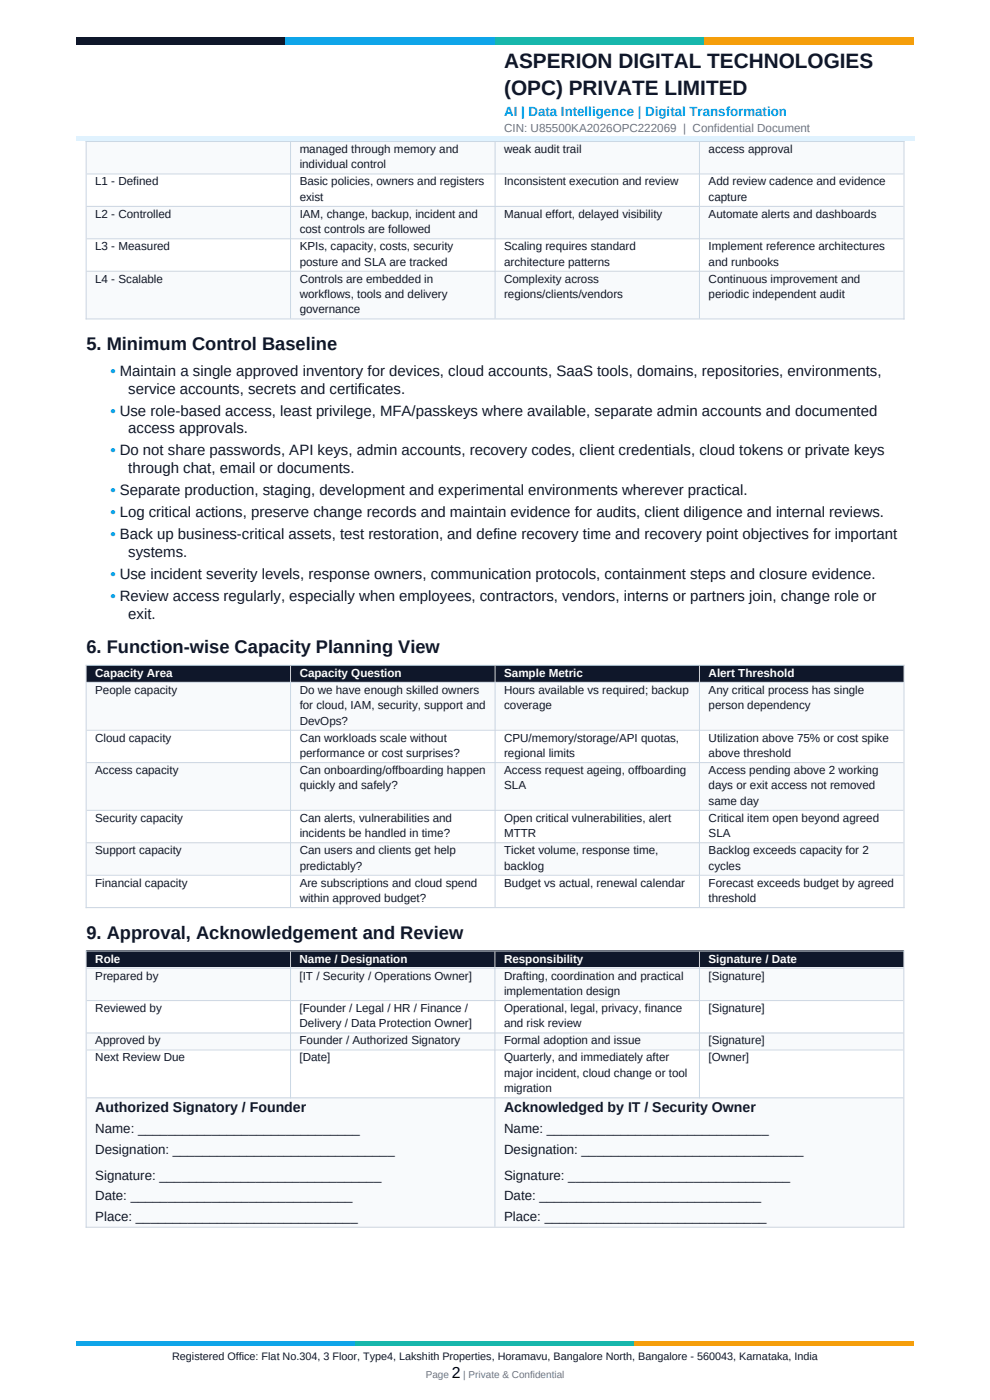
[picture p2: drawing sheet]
<svg xmlns="http://www.w3.org/2000/svg" width="210mm" height="297mm" viewBox="0 0 210 297" stroke-linecap="round" stroke-linejoin="round" font-family="sans-serif">
<defs><g id="words">
<g font-size="4.4" fill="#0f172a">
<text x="106.9" y="14.4">ASPERION DIGITAL TECHNOLOGIES</text>
<text x="106.9" y="20.2">(OPC) PRIVATE LIMITED</text>
</g>
<g font-size="3.9" fill="#0f172a">
<text x="18.3" y="74.2">5. Minimum Control Baseline</text>
<text x="18.3" y="138.5">6. Function-wise Capacity Planning View</text>
<text x="18.3" y="199.1">9. Approval, Acknowledgement and Review</text>
</g>
<text font-size="3.4" x="95.8" y="292.4">2</text>
<g font-size="3.2" fill="#0ea5e9">
<text x="23.4" y="79.7">• Maintain a single approved inventory for devices, cloud accounts, SaaS tools, domains, repositories, environments,</text>
<text x="23.4" y="88.2">• Use role-based access, least privilege, MFA/passkeys where available, separate admin accounts and documented</text>
<text x="23.4" y="96.6">• Do not share passwords, API keys, admin accounts, recovery codes, client credentials, cloud tokens or private keys</text>
<text x="23.4" y="105">• Separate production, staging, development and experimental environments wherever practical.</text>
<text x="23.4" y="109.7">• Log critical actions, preserve change records and maintain evidence for audits, client diligence and internal reviews.</text>
<text x="23.4" y="114.4">• Back up business-critical assets, test restoration, and define recovery time and recovery point objectives for important</text>
<text x="23.4" y="122.8">• Use incident severity levels, response owners, communication protocols, containment steps and closure evidence.</text>
<text x="23.4" y="127.5">• Review access regularly, especially when employees, contractors, vendors, interns or partners join, change role or</text>
</g>
<g font-size="3.2" fill="#111827">
<text x="27.2" y="83.5">service accounts, secrets and certificates.</text>
<text x="27.2" y="91.9">access approvals.</text>
<text x="27.2" y="100.4">through chat, email or documents.</text>
<text x="27.2" y="118.1">systems.</text>
<text x="27.2" y="131.3">exit.</text>
</g>
<g font-size="3" fill="#0f172a">
<text x="20.2" y="235.8">Authorized Signatory / Founder</text>
<text x="106.9" y="235.8">Acknowledged by IT / Security Owner</text>
</g>
<text font-size="2.8" fill="#0ea5e9" x="106.9" y="24.5">AI | Data Intelligence | Digital Transformation</text>
<g font-size="2.8" fill="#111827">
<text x="20.2" y="240.3">Name: ______________________________</text>
<text x="20.2" y="244.7">Designation: ______________________________</text>
<text x="106.9" y="240.3">Name: ______________________________</text>
<text x="106.9" y="244.7">Designation: ______________________________</text>
<text x="20.2" y="250.2">Signature: ______________________________</text>
<text x="106.9" y="250.2">Signature: ______________________________</text>
<text x="20.2" y="254.7">Date: ______________________________</text>
<text x="106.9" y="254.7">Date: ______________________________</text>
<text x="20.2" y="259.1">Place: ______________________________</text>
<text x="106.9" y="259.1">Place: ______________________________</text>
</g>
<text font-size="2.5" fill="#64748b" x="106.9" y="27.9">CIN: U85500KA2026OPC222069 | Confidential Document</text>
<g font-size="2.5" fill="#111827">
<text x="63.6" y="32.4">managed through memory and</text>
<text x="63.6" y="35.7">individual control</text>
<text x="106.9" y="32.4">weak audit trail</text>
<text x="150.3" y="32.4">access approval</text>
<text x="20.2" y="39.3">L1 - Defined</text>
<text x="63.6" y="39.3">Basic policies, owners and registers</text>
<text x="106.9" y="39.3">Inconsistent execution and review</text>
<text x="150.3" y="39.3">Add review cadence and evidence</text>
<text x="20.2" y="46.2">L2 - Controlled</text>
<text x="63.6" y="42.6">exist</text>
<text x="63.6" y="46.2">IAM, change, backup, incident and</text>
<text x="106.9" y="46.2">Manual effort, delayed visibility</text>
<text x="150.3" y="42.6">capture</text>
<text x="150.3" y="46.2">Automate alerts and dashboards</text>
<text x="20.2" y="53.1">L3 - Measured</text>
<text x="63.6" y="49.5">cost controls are followed</text>
<text x="63.6" y="53.1">KPIs, capacity, costs, security</text>
<text x="106.9" y="53.1">Scaling requires standard</text>
<text x="150.3" y="53.1">Implement reference architectures</text>
<text x="20.2" y="60">L4 - Scalable</text>
<text x="63.6" y="56.3">posture and SLA are tracked</text>
<text x="63.6" y="60">Controls are embedded in</text>
<text x="106.9" y="56.3">architecture patterns</text>
<text x="106.9" y="60">Complexity across</text>
<text x="150.3" y="56.3">and runbooks</text>
<text x="150.3" y="60">Continuous improvement and</text>
<text x="63.6" y="63.2">workflows, tools and delivery</text>
<text x="106.9" y="63.2">regions/clients/vendors</text>
<text x="150.3" y="63.2">periodic independent audit</text>
<text x="63.6" y="66.5">governance</text>
<text x="20.2" y="147.2">People capacity</text>
<text x="63.6" y="147.2">Do we have enough skilled owners</text>
<text x="106.9" y="147.2">Hours available vs required; backup</text>
<text x="150.3" y="147.2">Any critical process has single</text>
<text x="63.6" y="150.4">for cloud, IAM, security, support and</text>
<text x="63.6" y="153.7">DevOps?</text>
<text x="106.9" y="150.4">coverage</text>
<text x="150.3" y="150.4">person dependency</text>
<text x="20.2" y="157.3">Cloud capacity</text>
<text x="63.6" y="157.3">Can workloads scale without</text>
<text x="63.6" y="160.6">performance or cost surprises?</text>
<text x="106.9" y="157.3">CPU/memory/storage/API quotas,</text>
<text x="106.9" y="160.6">regional limits</text>
<text x="150.3" y="157.3">Utilization above 75% or cost spike</text>
<text x="150.3" y="160.6">above threshold</text>
<text x="20.2" y="164.2">Access capacity</text>
<text x="63.6" y="164.2">Can onboarding/offboarding happen</text>
<text x="63.6" y="167.5">quickly and safely?</text>
<text x="106.9" y="164.2">Access request ageing, offboarding</text>
<text x="106.9" y="167.5">SLA</text>
<text x="150.3" y="164.2">Access pending above 2 working</text>
<text x="150.3" y="167.5">days or exit access not removed</text>
<text x="150.3" y="170.7">same day</text>
<text x="20.2" y="174.3">Security capacity</text>
<text x="63.6" y="174.3">Can alerts, vulnerabilities and</text>
<text x="63.6" y="177.6">incidents be handled in time?</text>
<text x="106.9" y="174.3">Open critical vulnerabilities, alert</text>
<text x="106.9" y="177.6">MTTR</text>
<text x="150.3" y="174.3">Critical item open beyond agreed</text>
<text x="150.3" y="177.6">SLA</text>
<text x="20.2" y="181.2">Support capacity</text>
<text x="63.6" y="181.2">Can users and clients get help</text>
<text x="63.6" y="184.5">predictably?</text>
<text x="106.9" y="181.2">Ticket volume, response time,</text>
<text x="106.9" y="184.5">backlog</text>
<text x="150.3" y="181.2">Backlog exceeds capacity for 2</text>
<text x="150.3" y="184.5">cycles</text>
<text x="20.2" y="188.1">Financial capacity</text>
<text x="63.6" y="188.1">Are subscriptions and cloud spend</text>
<text x="63.6" y="191.4">within approved budget?</text>
<text x="106.9" y="188.1">Budget vs actual, renewal calendar</text>
<text x="150.3" y="188.1">Forecast exceeds budget by agreed</text>
<text x="150.3" y="191.4">threshold</text>
<text x="20.2" y="207.8">Prepared by</text>
<text x="63.6" y="207.8">[IT / Security / Operations Owner]</text>
<text x="106.9" y="207.8">Drafting, coordination and practical</text>
<text x="150.3" y="207.8">[Signature]</text>
<text x="20.2" y="214.7">Reviewed by</text>
<text x="63.6" y="214.7">[Founder / Legal / HR / Finance /</text>
<text x="106.9" y="211.1">implementation design</text>
<text x="106.9" y="214.7">Operational, legal, privacy, finance</text>
<text x="150.3" y="214.7">[Signature]</text>
<text x="20.2" y="221.6">Approved by</text>
<text x="63.6" y="217.9">Delivery / Data Protection Owner]</text>
<text x="63.6" y="221.6">Founder / Authorized Signatory</text>
<text x="106.9" y="217.9">and risk review</text>
<text x="106.9" y="221.6">Formal adoption and issue</text>
<text x="150.3" y="221.6">[Signature]</text>
<text x="20.2" y="225.2">Next Review Due</text>
<text x="63.6" y="225.2">[Date]</text>
<text x="106.9" y="225.2">Quarterly, and immediately after</text>
<text x="150.3" y="225.2">[Owner]</text>
<text x="106.9" y="228.4">major incident, cloud change or tool</text>
<text x="106.9" y="231.7">migration</text>
</g>
<g font-size="2.5" fill="#fff">
<text x="20.2" y="143.6">Capacity Area</text>
<text x="63.6" y="143.6">Capacity Question</text>
<text x="106.9" y="143.6">Sample Metric</text>
<text x="150.3" y="143.6">Alert Threshold</text>
<text x="20.2" y="204.2">Role</text>
<text x="63.6" y="204.2">Name / Designation</text>
<text x="106.9" y="204.2">Responsibility</text>
<text x="150.3" y="204.2">Signature / Date</text>
</g>
<text font-size="2.3" fill="#111827" x="36.5" y="288.4">Registered Office: Flat No.304, 3 Floor, Type4, Lakshith Properties, Horamavu, Bangalore North, Bangalore - 560043, Karnataka, India</text>
<g font-size="2.1" fill="#64748b">
<text x="90.3" y="292.4">Page</text>
<text x="98.3" y="292.4">| Private &amp; Confidential</text>
</g>
</g></defs>
<path d="M16.1 7.9h44.5v1.6h-44.5z" fill-rule="evenodd" fill="#0f172a"/>
<path d="M60.6 7.9h44.4v1.6h-44.4z" fill-rule="evenodd" fill="#0ea5e9"/>
<path d="M105 7.9h44.5v1.6h-44.5z" fill-rule="evenodd" fill="#14b8a6"/>
<path d="M149.5 7.9h44.4v1.6h-44.4z" fill-rule="evenodd" fill="#f59e0b"/>
<path d="M16.1 29h177.8v.9h-177.8z" fill-rule="evenodd" fill="#e0f2fe"/>
<g fill="#f8fafc">
<path d="M18.3 29.9h43.3v6.9h-43.3z" fill-rule="evenodd"/>
<path d="M61.6 29.9h43.4v6.9h-43.4z" fill-rule="evenodd"/>
<path d="M105 29.9h43.4v6.9h-43.4z" fill-rule="evenodd"/>
<path d="M148.4 29.9h43.4v6.9h-43.4z" fill-rule="evenodd"/>
</g>
<g fill="#fff">
<path d="M18.3 36.8h43.3v6.9h-43.3z" fill-rule="evenodd"/>
<path d="M61.6 36.8h43.4v6.9h-43.4z" fill-rule="evenodd"/>
<path d="M105 36.8h43.4v6.9h-43.4z" fill-rule="evenodd"/>
<path d="M148.4 36.8h43.4v6.9h-43.4z" fill-rule="evenodd"/>
</g>
<g fill="#f8fafc">
<path d="M18.3 43.7h43.3v6.8h-43.3z" fill-rule="evenodd"/>
<path d="M61.6 43.7h43.4v6.8h-43.4z" fill-rule="evenodd"/>
<path d="M105 43.7h43.4v6.8h-43.4z" fill-rule="evenodd"/>
<path d="M148.4 43.7h43.4v6.8h-43.4z" fill-rule="evenodd"/>
</g>
<g fill="#fff">
<path d="M18.3 50.6h43.3v6.8h-43.3z" fill-rule="evenodd"/>
<path d="M61.6 50.6h43.4v6.8h-43.4z" fill-rule="evenodd"/>
<path d="M105 50.6h43.4v6.8h-43.4z" fill-rule="evenodd"/>
<path d="M148.4 50.6h43.4v6.8h-43.4z" fill-rule="evenodd"/>
</g>
<g fill="#f8fafc">
<path d="M18.3 57.4h43.3v10.1h-43.3z" fill-rule="evenodd"/>
<path d="M61.6 57.4h43.4v10.1h-43.4z" fill-rule="evenodd"/>
<path d="M105 57.4h43.4v10.1h-43.4z" fill-rule="evenodd"/>
<path d="M148.4 57.4h43.4v10.1h-43.4z" fill-rule="evenodd"/>
</g>
<g fill="#0f172a">
<path d="M18.3 141h43.3v3.6h-43.3z" fill-rule="evenodd"/>
<path d="M61.6 141h43.4v3.6h-43.4z" fill-rule="evenodd"/>
<path d="M105 141h43.4v3.6h-43.4z" fill-rule="evenodd"/>
<path d="M148.4 141h43.4v3.6h-43.4z" fill-rule="evenodd"/>
</g>
<g fill="#f8fafc">
<path d="M18.3 144.6h43.3v10.2h-43.3z" fill-rule="evenodd"/>
<path d="M61.6 144.6h43.4v10.2h-43.4z" fill-rule="evenodd"/>
<path d="M105 144.6h43.4v10.2h-43.4z" fill-rule="evenodd"/>
<path d="M148.4 144.6h43.4v10.2h-43.4z" fill-rule="evenodd"/>
</g>
<g fill="#fff">
<path d="M18.3 154.8h43.3v6.9h-43.3z" fill-rule="evenodd"/>
<path d="M61.6 154.8h43.4v6.9h-43.4z" fill-rule="evenodd"/>
<path d="M105 154.8h43.4v6.9h-43.4z" fill-rule="evenodd"/>
<path d="M148.4 154.8h43.4v6.9h-43.4z" fill-rule="evenodd"/>
</g>
<g fill="#f8fafc">
<path d="M18.3 161.7h43.3v10.1h-43.3z" fill-rule="evenodd"/>
<path d="M61.6 161.7h43.4v10.1h-43.4z" fill-rule="evenodd"/>
<path d="M105 161.7h43.4v10.1h-43.4z" fill-rule="evenodd"/>
<path d="M148.4 161.7h43.4v10.1h-43.4z" fill-rule="evenodd"/>
</g>
<g fill="#fff">
<path d="M18.3 171.8h43.3v6.9h-43.3z" fill-rule="evenodd"/>
<path d="M61.6 171.8h43.4v6.9h-43.4z" fill-rule="evenodd"/>
<path d="M105 171.8h43.4v6.9h-43.4z" fill-rule="evenodd"/>
<path d="M148.4 171.8h43.4v6.9h-43.4z" fill-rule="evenodd"/>
</g>
<g fill="#f8fafc">
<path d="M18.3 178.7h43.3v6.8h-43.3z" fill-rule="evenodd"/>
<path d="M61.6 178.7h43.4v6.8h-43.4z" fill-rule="evenodd"/>
<path d="M105 178.7h43.4v6.8h-43.4z" fill-rule="evenodd"/>
<path d="M148.4 178.7h43.4v6.8h-43.4z" fill-rule="evenodd"/>
</g>
<g fill="#fff">
<path d="M18.3 185.6h43.3v6.8h-43.3z" fill-rule="evenodd"/>
<path d="M61.6 185.6h43.4v6.8h-43.4z" fill-rule="evenodd"/>
<path d="M105 185.6h43.4v6.8h-43.4z" fill-rule="evenodd"/>
<path d="M148.4 185.6h43.4v6.8h-43.4z" fill-rule="evenodd"/>
</g>
<g fill="#0f172a">
<path d="M18.3 201.6h43.3v3.7h-43.3z" fill-rule="evenodd"/>
<path d="M61.6 201.6h43.4v3.7h-43.4z" fill-rule="evenodd"/>
<path d="M105 201.6h43.4v3.7h-43.4z" fill-rule="evenodd"/>
<path d="M148.4 201.6h43.3v3.7h-43.3z" fill-rule="evenodd"/>
</g>
<g fill="#f8fafc">
<path d="M18.3 205.3h43.3v6.8h-43.3z" fill-rule="evenodd"/>
<path d="M61.6 205.3h43.4v6.8h-43.4z" fill-rule="evenodd"/>
<path d="M105 205.3h43.4v6.8h-43.4z" fill-rule="evenodd"/>
<path d="M148.4 205.3h43.3v6.8h-43.3z" fill-rule="evenodd"/>
</g>
<g fill="#fff">
<path d="M18.3 212.2h43.3v6.8h-43.3z" fill-rule="evenodd"/>
<path d="M61.6 212.2h43.4v6.8h-43.4z" fill-rule="evenodd"/>
<path d="M105 212.2h43.4v6.8h-43.4z" fill-rule="evenodd"/>
<path d="M148.4 212.2h43.3v6.8h-43.3z" fill-rule="evenodd"/>
</g>
<g fill="#f8fafc">
<path d="M18.3 219h43.3v3.6h-43.3z" fill-rule="evenodd"/>
<path d="M61.6 219h43.4v3.6h-43.4z" fill-rule="evenodd"/>
<path d="M105 219h43.4v3.6h-43.4z" fill-rule="evenodd"/>
<path d="M148.4 219h43.3v3.6h-43.3z" fill-rule="evenodd"/>
</g>
<g fill="#fff">
<path d="M18.3 222.6h43.3v10.2h-43.3z" fill-rule="evenodd"/>
<path d="M61.6 222.6h43.4v10.2h-43.4z" fill-rule="evenodd"/>
<path d="M105 222.6h43.4v10.2h-43.4z" fill-rule="evenodd"/>
<path d="M148.4 222.6h43.3v10.2h-43.3z" fill-rule="evenodd"/>
</g>
<g fill="#f8fafc">
<path d="M18.3 232.8h86.7v27.4h-86.7z" fill-rule="evenodd"/>
<path d="M105 232.8h86.7v27.4h-86.7z" fill-rule="evenodd"/>
</g>
<path d="M16.1 284.6h59.3v1h-59.3z" fill-rule="evenodd" fill="#0ea5e9"/>
<path d="M75.4 284.6h59.2v1h-59.2z" fill-rule="evenodd" fill="#14b8a6"/>
<path d="M134.7 284.6h59.2v1h-59.2z" fill-rule="evenodd" fill="#f59e0b"/>
<path d="M16.1 7.9h44.5v1.6h-44.5z" fill-rule="evenodd" fill="#0f172a"/>
<path d="M60.6 7.9h44.4v1.6h-44.4z" fill-rule="evenodd" fill="#0ea5e9"/>
<path d="M105 7.9h44.5v1.6h-44.5z" fill-rule="evenodd" fill="#14b8a6"/>
<path d="M149.5 7.9h44.4v1.6h-44.4z" fill-rule="evenodd" fill="#f59e0b"/>
<path d="M16.1 29h177.8v.9h-177.8z" fill-rule="evenodd" fill="#e0f2fe"/>
<path d="M16.1 284.6h59.3v1h-59.3z" fill-rule="evenodd" fill="#0ea5e9"/>
<path d="M75.4 284.6h59.2v1h-59.2z" fill-rule="evenodd" fill="#14b8a6"/>
<path d="M134.7 284.6h59.2v1h-59.2z" fill-rule="evenodd" fill="#f59e0b"/>
<g fill="#f8fafc">
<path d="M18.3 29.9h43.3v6.9h-43.3z" fill-rule="evenodd"/>
<path d="M61.6 29.9h43.4v6.9h-43.4z" fill-rule="evenodd"/>
<path d="M105 29.9h43.4v6.9h-43.4z" fill-rule="evenodd"/>
<path d="M148.4 29.9h43.4v6.9h-43.4z" fill-rule="evenodd"/>
</g>
<g fill="#fff">
<path d="M18.3 36.8h43.3v6.9h-43.3z" fill-rule="evenodd"/>
<path d="M61.6 36.8h43.4v6.9h-43.4z" fill-rule="evenodd"/>
<path d="M105 36.8h43.4v6.9h-43.4z" fill-rule="evenodd"/>
<path d="M148.4 36.8h43.4v6.9h-43.4z" fill-rule="evenodd"/>
</g>
<g fill="#f8fafc">
<path d="M18.3 43.7h43.3v6.8h-43.3z" fill-rule="evenodd"/>
<path d="M61.6 43.7h43.4v6.8h-43.4z" fill-rule="evenodd"/>
<path d="M105 43.7h43.4v6.8h-43.4z" fill-rule="evenodd"/>
<path d="M148.4 43.7h43.4v6.8h-43.4z" fill-rule="evenodd"/>
</g>
<g fill="#fff">
<path d="M18.3 50.6h43.3v6.8h-43.3z" fill-rule="evenodd"/>
<path d="M61.6 50.6h43.4v6.8h-43.4z" fill-rule="evenodd"/>
<path d="M105 50.6h43.4v6.8h-43.4z" fill-rule="evenodd"/>
<path d="M148.4 50.6h43.4v6.8h-43.4z" fill-rule="evenodd"/>
</g>
<g fill="#f8fafc">
<path d="M18.3 57.4h43.3v10.1h-43.3z" fill-rule="evenodd"/>
<path d="M61.6 57.4h43.4v10.1h-43.4z" fill-rule="evenodd"/>
<path d="M105 57.4h43.4v10.1h-43.4z" fill-rule="evenodd"/>
<path d="M148.4 57.4h43.4v10.1h-43.4z" fill-rule="evenodd"/>
</g>
<g fill="#0f172a">
<path d="M18.3 141h43.3v3.6h-43.3z" fill-rule="evenodd"/>
<path d="M61.6 141h43.4v3.6h-43.4z" fill-rule="evenodd"/>
<path d="M105 141h43.4v3.6h-43.4z" fill-rule="evenodd"/>
<path d="M148.4 141h43.4v3.6h-43.4z" fill-rule="evenodd"/>
</g>
<g fill="#f8fafc">
<path d="M18.3 144.6h43.3v10.2h-43.3z" fill-rule="evenodd"/>
<path d="M61.6 144.6h43.4v10.2h-43.4z" fill-rule="evenodd"/>
<path d="M105 144.6h43.4v10.2h-43.4z" fill-rule="evenodd"/>
<path d="M148.4 144.6h43.4v10.2h-43.4z" fill-rule="evenodd"/>
</g>
<g fill="#fff">
<path d="M18.3 154.8h43.3v6.9h-43.3z" fill-rule="evenodd"/>
<path d="M61.6 154.8h43.4v6.9h-43.4z" fill-rule="evenodd"/>
<path d="M105 154.8h43.4v6.9h-43.4z" fill-rule="evenodd"/>
<path d="M148.4 154.8h43.4v6.9h-43.4z" fill-rule="evenodd"/>
</g>
<g fill="#f8fafc">
<path d="M18.3 161.7h43.3v10.1h-43.3z" fill-rule="evenodd"/>
<path d="M61.6 161.7h43.4v10.1h-43.4z" fill-rule="evenodd"/>
<path d="M105 161.7h43.4v10.1h-43.4z" fill-rule="evenodd"/>
<path d="M148.4 161.7h43.4v10.1h-43.4z" fill-rule="evenodd"/>
</g>
<g fill="#fff">
<path d="M18.3 171.8h43.3v6.9h-43.3z" fill-rule="evenodd"/>
<path d="M61.6 171.8h43.4v6.9h-43.4z" fill-rule="evenodd"/>
<path d="M105 171.8h43.4v6.9h-43.4z" fill-rule="evenodd"/>
<path d="M148.4 171.8h43.4v6.9h-43.4z" fill-rule="evenodd"/>
</g>
<g fill="#f8fafc">
<path d="M18.3 178.7h43.3v6.8h-43.3z" fill-rule="evenodd"/>
<path d="M61.6 178.7h43.4v6.8h-43.4z" fill-rule="evenodd"/>
<path d="M105 178.7h43.4v6.8h-43.4z" fill-rule="evenodd"/>
<path d="M148.4 178.7h43.4v6.8h-43.4z" fill-rule="evenodd"/>
</g>
<g fill="#fff">
<path d="M18.3 185.6h43.3v6.8h-43.3z" fill-rule="evenodd"/>
<path d="M61.6 185.6h43.4v6.8h-43.4z" fill-rule="evenodd"/>
<path d="M105 185.6h43.4v6.8h-43.4z" fill-rule="evenodd"/>
<path d="M148.4 185.6h43.4v6.8h-43.4z" fill-rule="evenodd"/>
</g>
<g fill="#0f172a">
<path d="M18.3 201.6h43.3v3.7h-43.3z" fill-rule="evenodd"/>
<path d="M61.6 201.6h43.4v3.7h-43.4z" fill-rule="evenodd"/>
<path d="M105 201.6h43.4v3.7h-43.4z" fill-rule="evenodd"/>
<path d="M148.4 201.6h43.3v3.7h-43.3z" fill-rule="evenodd"/>
</g>
<g fill="#f8fafc">
<path d="M18.3 205.3h43.3v6.8h-43.3z" fill-rule="evenodd"/>
<path d="M61.6 205.3h43.4v6.8h-43.4z" fill-rule="evenodd"/>
<path d="M105 205.3h43.4v6.8h-43.4z" fill-rule="evenodd"/>
<path d="M148.4 205.3h43.3v6.8h-43.3z" fill-rule="evenodd"/>
</g>
<g fill="#fff">
<path d="M18.3 212.2h43.3v6.8h-43.3z" fill-rule="evenodd"/>
<path d="M61.6 212.2h43.4v6.8h-43.4z" fill-rule="evenodd"/>
<path d="M105 212.2h43.4v6.8h-43.4z" fill-rule="evenodd"/>
<path d="M148.4 212.2h43.3v6.8h-43.3z" fill-rule="evenodd"/>
</g>
<g fill="#f8fafc">
<path d="M18.3 219h43.3v3.6h-43.3z" fill-rule="evenodd"/>
<path d="M61.6 219h43.4v3.6h-43.4z" fill-rule="evenodd"/>
<path d="M105 219h43.4v3.6h-43.4z" fill-rule="evenodd"/>
<path d="M148.4 219h43.3v3.6h-43.3z" fill-rule="evenodd"/>
</g>
<g fill="#fff">
<path d="M18.3 222.6h43.3v10.2h-43.3z" fill-rule="evenodd"/>
<path d="M61.6 222.6h43.4v10.2h-43.4z" fill-rule="evenodd"/>
<path d="M105 222.6h43.4v10.2h-43.4z" fill-rule="evenodd"/>
<path d="M148.4 222.6h43.3v10.2h-43.3z" fill-rule="evenodd"/>
</g>
<g fill="#f8fafc">
<path d="M18.3 232.8h86.7v27.4h-86.7z" fill-rule="evenodd"/>
<path d="M105 232.8h86.7v27.4h-86.7z" fill-rule="evenodd"/>
</g>
<g fill="none" stroke="#cbd5e1" stroke-width=".21">
<path d="M18.2 30h173.7M18.3 29.9v37.9M18.4 36.9h173.3M61.6 30.1v37.5M105 30.1v37.5M148.4 30.1v37.5M191.8 29.9v37.9M18.4 43.8h173.3M18.4 50.7h173.3M18.4 57.5h173.3M18.2 67.7h173.7M18.2 141.1h173.7"/>
<path d="M18.3 141v51.7M18.4 144.7h173.3M18.4 154.9h173.3M61.6 141.3v51.1M105 141.3v51.1M148.4 141.3v51.1M191.8 141v51.7M18.4 161.8h173.3M18.4 171.9h173.3M18.4 178.8h173.3M18.2 192.5h173.7M18.4 185.7h173.3"/>
<path d="M18.2 201.8h173.6M18.3 201.6v58.9M18.4 205.4h173.2M18.4 212.3h173.2M18.4 219.1h173.2M61.6 201.9v31.1M105 201.9v58.3M148.4 201.9v31.1M191.7 201.6v58.9M18.4 222.7h173.2M18.4 232.9h173.2M18.2 260.4h173.6"/>
</g>
<use href="#words"/>
</svg>
